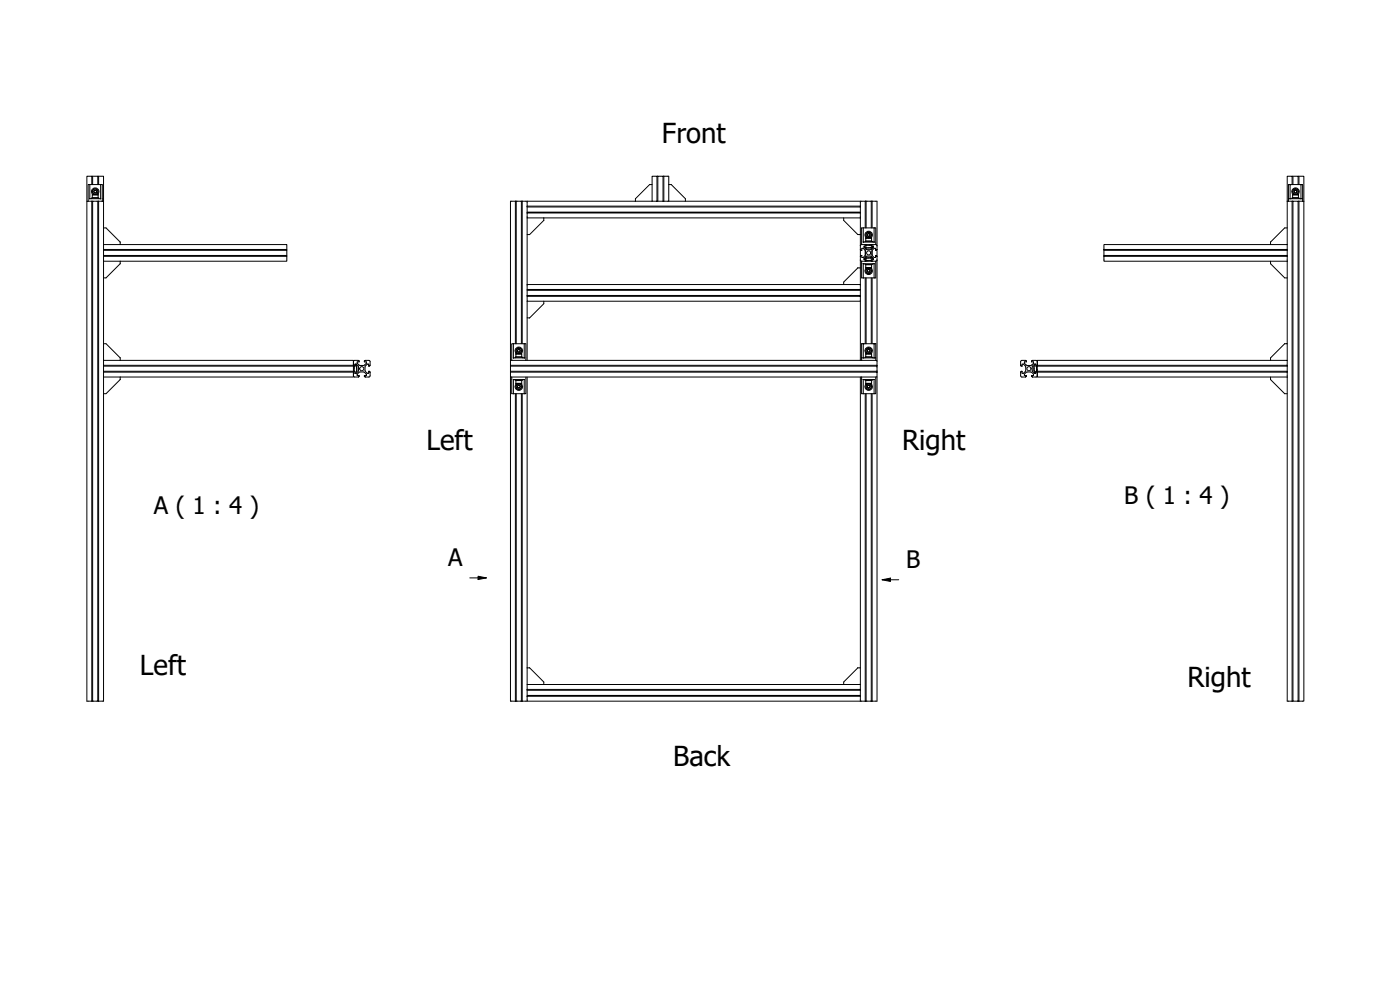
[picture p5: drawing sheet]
<svg xmlns="http://www.w3.org/2000/svg" width="420mm" height="297mm" viewBox="0 0 420 297" stroke-linecap="round" stroke-linejoin="round" font-family="sans-serif">
<defs><g id="words">
<g font-size="8.2">
<text x="198.7" y="43">Front</text>
<text x="128" y="135.1">Left</text>
<text x="270.7" y="135.1">Right</text>
<text x="42" y="202.6">Left</text>
<text x="356.4" y="206">Right</text>
<text x="202.1" y="229.7">Back</text>
</g>
<g font-size="7.2">
<text x="46.2" y="154.3">A ( 1 : 4 )</text>
<text x="337.4" y="151.2">B ( 1 : 4 )</text>
<text x="134.5" y="169.9">A</text>
<text x="272" y="170.5">B</text>
</g>
</g></defs>
<!-- layer: Visible (ISO) -->
<g fill="none" stroke="#000" stroke-width=".3">
<path d="M26.9 59.6h3.3M26.9 55.4h-.5l.1 5M26.9 55.4h.1M26.9 55.4h3.8v5M27 59.6h.1M27 55.4l-.1 4.2M27.4 59.6v-.2h2.3v.2M27.5 55.4v-2.5h-1.4v7.5M27.5 52.9h.3v2.5M27.7 59.3h1.7M27.7 58.5h1.7M27.7 59.3l.1 .1"/>
<path d="M27.7 58.5v.8M27.8 58.4h1.6M27.8 58.4l-.1 .1M27.8 58.4h.1M27.8 52.9h1.5v2.5M27.9 58.4a1.12 1.12 0 0 1-.2-1.7 1.12 1.12 0 0 1 1.7 0 1.12 1.12 0 0 1-.2 1.7M28.4 57.1a.43 .43 0 0 0-.2 .7 .43 .43 0 0 0 .7 0 .43 .43 0 0 0-.1-.7M28.4 57.1h.4M28.4 57.1l-.3 .4 .3 .4h.4l.2-.4-.2-.4M29.3 52.9h.3v2.5M29.3 58.3v.1M29.4 58.4v.1"/>
<path d="M29.4 58.3v.1M29.4 59.3v.1M29.4 58.5v.8M29.6 52.9h1.5v7.5M30.2 59.6h.1M30.2 55.4v4.2M190.7 59.6v.8M190.7 59.6h.1M195.7 55.4h-.7l-4.3 4.2M195.7 52.9h1.5v7.5h-1.5zM197.2 52.9h.2M199 52.9h1.7v7.5h-3.5"/>
<path d="M199.3 52.9l-.1 7.5M200.7 55.4h.1M200.7 55.4h.7M201.4 55.4h.1M201.5 55.4l4.2 4.2v.8M386.7 55.4v4.2M386.7 59.6v.8M386.7 55.4h.1M386.7 55.4h4.2M386.7 59.6h4.2M387.2 59.6h.1M387.2 55.4v4.2"/>
<path d="M387.2 55.4h.1M387.7 59.6v-.2h2.2v.2M387.8 55.4v-2.5h-1.5v7.5M387.8 52.9h.2v2.5M387.9 59.3h1.8M387.9 58.5h1.8M387.9 59.3l.1 .1M387.9 58.5v.8M388 58.3v.1M388 58.4l1.7 .1M388 58.4l-.1 .1M388 52.9h1.6v2.5"/>
<path d="M388.1 58.4a1.12 1.12 0 0 1-.1-1.7 1.12 1.12 0 0 1 1.6 0 1.12 1.12 0 0 1-.1 1.7M389.1 57.8a.43 .43 0 0 0 0-.6 .43 .43 0 0 0-.7 .1 .43 .43 0 0 0 .2 .6M389.1 57.8l-.5 .1M389.1 57.9l.1-.4-.2-.4-.5 .1-.1 .4 .2 .3M389.1 57.9h-.5M389.6 52.9h.2v2.5M389.6 58.3v.1M389.7 59.3l-.1 .1M389.7 58.5v.8M389.8 52.9h1.5v7.5M390.4 55.4h.1M390.4 59.6h.1"/>
<path d="M390.4 55.4v4.2M390.9 55.4h.1M390.9 55.4v4.2M390.9 59.6v.8M26.4 60.4h-.3v150h3.2l.1-150M26.4 60.4h1.4M27.6 60.4l-.1 150M29.6 60.4l-.1 150M30.7 60.4h.1M31.1 60.4h-3.3l-.1 150M31.1 60.4v52.7h75v-.3M31.1 68.4h.7l4.3 4.2"/>
<path d="M31.1 76.9h55v1.5h-55M31.1 76.7h55v.2M31.1 75.1h55v1.6M31.1 74.9h55v.2M31.1 73.4h55v1.5M31.1 78.4h.1M31.1 73.4h.1M36.1 79.1l-4.3 4.3h-.7M36.1 72.6h.1M36.1 72.6v.8M36.1 78.4v.7M36.1 78.4h.1"/>
<path d="M36.1 79.1h.1M154.7 60.4v42.7M154.9 60.4v42.7M156.5 60.4v42.7M156.7 60.4v42.7M158.2 61.8l100 .1M158.2 62.1h100M158.2 63.7h100v.2h-100zM158.2 63.9v1.5h100M158.2 60.4v3.3M158.2 65.4v21.5M163.2 65.4v.7"/>
<path d="M163.2 66.1l-4.2 4.3h-.8M163.2 66.1h.1M190.7 60.4h.1M195.7 60.4h.1M195.7 60.4h-42.5v51l110 .1M197.4 60.4v-7.5h1.6v7.5M200.7 60.4h62.5v47.7M200.7 60.4h.1M253.2 65.4v.7l4.2 4.3M257.4 70.4h.1M257.5 70.4h.7M258.2 70.4h.1"/>
<path d="M258.2 60.4v3.3M258.2 63.9v21.5M258.2 74.8v.1M258.2 78l.4 .4M258.2 76.9h.1M258.2 74.9h.1M258.3 74.9v.2h.3l.1-.6h.4l.6 .7v1.4l-.7 .7-.3-.1v-.5M258.6 78.4v5h.5M258.6 78.4h4.2M258.6 78.4h.1M258.6 76.7l-.3 .2M258.6 76.7h.1"/>
<path d="M259 79.1h3.4M259 72.6h3.4M259.1 79.1v4.3M259.1 68.4v4.2M259.1 79.1h.1M259.1 72.6h.1M259.4 77.9l-.1-.4 .7-.6h1.2l.9 .6-.1 .4M259.4 77.9h.5M259.4 73.8v.3l.6 .2 1.8-.2M259.4 77.7l.7-.3h1.3l-1.8 .3M259.4 77.7h.2v.2M259.4 77.7v.2"/>
<path d="M259.6 72.6v-.2h2.2v.2M259.6 79.1v.3h2.2v-.3M259.6 73.4h.1M259.7 78.3h.1M259.7 73.4l.2 .1M259.7 60.4v8M259.7 74.2v.4M259.7 75.2v1.4M259.7 77.2v.4M259.7 78.3l.8-.2 1.2 .2M259.8 71.5v.8M259.8 79.4v.9"/>
<path d="M259.8 72.3h1.8M259.8 71.5h1.8M259.8 72.3l.1 .1M259.8 79.4h1.8M259.9 77.9v.1M259.9 73.5v.1M259.9 71.3v.1M259.9 71.4h1.6M259.9 71.4l-.1 .1M259.9 79.4h-.1M259.9 73.4v.4h-.5M259.9 73.6h1.6"/>
<path d="M259.9 60.4v8M259.9 74.3v.5M259.9 76.9v.5M259.9 78v.4M259.9 73.4v.2M259.9 78.1v.3M260 71.4a1.12 1.12 0 0 1-.1-1.7 1.12 1.12 0 0 1 1.6 0 1.12 1.12 0 0 1-.1 1.7M260.4 78.1v.3M260.5 70.9l-.2-.4 .2-.4h.4l.2 .4-.2 .4M260.5 70.9h.4M260.5 70.9a.43 .43 0 0 1-.1-.7 .43 .43 0 0 1 .6 0 .43 .43 0 0 1-.1 .7M261 73.4v.2"/>
<path d="M261.5 73.4v.4h.5M261.5 76.9l-.1 .5 .6 .3v.2M261.5 60.4v8M261.5 71.3v.1M261.5 74.3v.5M261.5 71.4l.1 .1M261.5 79.4h.1M261.6 71.5v.8M261.6 79.4v.9M261.6 72.3l-.1 .1M261.7 76.4l.7 .9 .3-.1 .1-.5h.2M261.7 60.4v8"/>
<path d="M261.7 74.2v.4M261.7 75.2v1.4M261.7 77.2v.4M261.7 78.3v.1M261.7 78.4h.1M261.7 73.4l-.2 .2M261.8 74.1h.2l-.7 .3-1.3-.1M261.8 73.8v.3M262 73.8v.3M262 73.8l.1 .5-.9 .6h-1.2l-.7-.7 .1-.4M262 77.9h-.5v.5M262.3 79.1h.1"/>
<path d="M262.3 72.6h.1M262.3 68.4v4.2M262.3 79.1v4.3M262.8 78.4v5h-.5M262.8 73.4l.4 .4M262.8 73.4v-5h-4.2v5M262.8 73.4h-4.2l-.4 .4M262.8 73.4h.1M263 76.7h.1M263.1 76.7l.1 .2M263.2 76.9h.1M263.2 74.8l-.4 .3-.1-.6h-.4l-.6 .9"/>
<path d="M263.2 78l-.4 .4M331.3 73.4h55v1.5h-55zM331.3 74.9v.2h55M331.3 75.1v1.6h55M331.3 76.9h55M331.3 76.7v1.7h55M381.3 79.1h.1M381.3 79.1l4.3 4.3h.7M381.3 72.6v.8M381.3 72.6h.1M381.3 78.4v.7M381.3 73.4h.1"/>
<path d="M386.3 73.4h.1M386.3 68.4h-.7l-4.3 4.2M386.3 60.4h1.7M386.3 60.4v13M386.3 74.9v33.2M386.3 78.4h.1M386.7 60.4h.1M387.8 60.4v150M388 60.4h1.6v150h-1.6zM389.6 60.4h1.7M389.9 60.4l-.1 150M390.9 60.4h.1"/>
<path d="M391.3 60.4v150h-1.7M158.2 86.9h100v.2h-100zM158.2 85.4h100v1.5M158.2 88.9h100v1.5h-100zM158.2 88.7h100M158.2 87.1v1.8M158.2 90.4v17.7M158.2 90.4h.1M163.2 90.4v.7l-4.2 4.3h-.8M257.4 80.4l-4.2 4.2v.8M257.5 80.4h-.1M257.5 80.4h.7"/>
<path d="M258.2 85.4h.1M258.2 87.1v1.8M258.2 90.4v17.7M259.1 83.4h3.2M259.7 83.4v19.7M259.8 80.3h1.8M259.8 80.3l.1 .1M259.9 80.3v.2M259.9 80.4h1.6M259.9 80.4h.1M259.9 83.4v19.7M260 80.4a1.12 1.12 0 0 0-.1 1.6 1.12 1.12 0 0 0 1.6 0 1.12 1.12 0 0 0-.1-1.6"/>
<path d="M260.5 81.6l-.2-.3 .2-.4h.4l.2 .4-.2 .3M260.5 81.6h.4M260.5 81.6a.43 .43 0 0 1-.1-.6 .43 .43 0 0 1 .6 0 .43 .43 0 0 1-.1 .6M261.5 80.4h.1M261.5 83.4v19.7M261.5 80.3v.2M261.6 80.3l-.1 .1M261.7 83.4v19.7M31.1 111.6l75 .1M31.1 111.4h75v1.4M31.1 109.8l75 .1v1.5l.4 .1M31.1 109.6l75 .1"/>
<path d="M31.1 108.1h75v.4M31.1 103.1h.7l4.3 4.3M31.1 113.1v97.3h-1.8M31.1 113.1h.1M31.1 108.1h.1M36.1 113.9l-4.3 4.2h-.7M36.1 107.4h.1M36.1 107.4v.7M36.1 113.1h.1M36.1 113.1v.8M36.1 113.9h.1M106.1 108.5v1.4l.4-.1"/>
<path d="M106.1 110.4h.2M106.1 112.8l.3 .3h1.1M106.1 109.6h.1M106.1 111.7h.1M106.1 109.6l.1 .1M106.2 109.8v.1M106.2 109.7v.1M106.2 111.5v.1M106.2 111.6l-.1 .1M106.2 111.4v.1M106.3 109.9v1.5M106.5 109.3h.4l.7 .6v1.2l-.6 .9h-.5"/>
<path d="M106.5 109.3v.5M106.5 111.5v.5M106.5 109.5h.3M106.5 109.3h.3M106.8 109.5v-.2l.3 .7-.1 1.4M106.8 109.5l.2 1.9-.2 .5h-.3M107.5 108.1h-1.1l-.3 .4M107.5 108.1v.1M107.5 113.1h.1M107.5 108.2h.1M107.5 108.2l.3 .1v.3h-.6v.4l.5 .5h1.7M107.8 112.7l-.3 .4"/>
<path d="M109.3 112.7l.3 .4M109.4 111.7l-1.5-.1-.7 .7v.4h.6M109.4 111.8l.5 .5 .1 .3-.7 .1M109.6 108.2h.1M109.6 113.1h.1M109.6 108.2l-.2 .1v.3h.5l.1 .4-.6 .5M109.6 108.1l1.4 .2 .1 1.3M109.6 108.1v.1M110.2 112h.1M110.2 109.3l-.7 .8 .1 1.2 .6 .7M110.2 109.3h.1M110.2 109.3h.4v.5"/>
<path d="M110.6 111.5h.4M110.6 109.8h.4M110.6 111.5v.5h-.4M111 109.7v.1M111 111.5v.1M111 111.6v.1M111 109.6h.1M111 111.7h.1M111 109.6v.1M111.1 109.6h-.1M111.1 111.7l-.1 1.2-1.4 .2M153.2 111.7h110v1.4h-110z"/>
<path d="M153.2 109.8l110 .1v1.8M153.2 109.6l110 .1M153.2 108.1h110v1.8M153.2 113.1v97.3h5M153.2 111.4v.3M153.6 113.1v5h.5M153.6 113.1h.1M154 107.4h3.4M154 113.9h3.4M154.1 103.1h3.2M154.1 103.1h-.5v5M154.1 113.9v4.2"/>
<path d="M154.1 103.2v4.2M154.1 118.1h3.2M154.1 107.4h.1M154.1 113.9h.1M154.6 113.9v.2h2.2v-.2M154.6 107.4v-.2h2.2v.2M154.7 118.1v92.3M154.8 114.2h1.8M154.8 115h1.8M154.8 115l.1 .1M154.8 106.2v.9M154.8 114.2v.8"/>
<path d="M154.8 107.1h1.8M154.8 106.2h1.8M154.8 107.1l.1 .1M154.9 106v.2M154.9 115.1v.1M154.9 106.2h-.1M154.9 115.1h1.6M154.9 114.1l-.1 .1M154.9 106.2h1.6M154.9 106.1v.1M154.9 118.1v92.3M155 106.2a1.12 1.12 0 0 1-.1-1.7 1.12 1.12 0 0 1 1.6 0 1.12 1.12 0 0 1-.1 1.7"/>
<path d="M155 115.1a1.12 1.12 0 0 0-.1 1.7 1.12 1.12 0 0 0 1.6 0 1.12 1.12 0 0 0-.1-1.7M155.5 116.4a.43 .43 0 0 1-.1-.7 .43 .43 0 0 1 .6 0 .43 .43 0 0 1-.1 .7M155.5 105.6a.43 .43 0 0 1-.1-.6 .43 .43 0 0 1 .6 0 .43 .43 0 0 1-.1 .6M155.5 116.4h.4M155.5 105.6h.4M155.5 116.4l-.2-.4 .2-.4h.4l.2 .4-.2 .4M155.5 105.6l-.2-.3 .2-.4h.4l.2 .4-.2 .3M156.5 106.1v.1M156.5 115.1v.1M156.5 118.1v92.3M156.5 114.1l.1 .1M156.5 106.2h.1"/>
<path d="M156.5 106v.2M156.6 115l-.1 .1M156.6 106.2v.9M156.6 114.2v.8M156.6 107.1l-.1 .1M156.7 118.1v92.3M157.3 107.4h.1M157.3 113.9h.1M157.3 103.1h.5v5M157.3 103.2v4.2M157.3 113.9v4.2M157.3 118.1h.1"/>
<path d="M157.8 113.1v5h-.5M158.2 113.1v92.3M258.2 113.1v92.3M258.6 107.4v.7M258.6 103.1v4.3h4.2M258.6 113.1v5h.5M258.6 103.1h4.2M259.1 103.1h.1M259 113.9h3.4M259.1 103.1v4.3M259.1 113.9v4.2M259.1 107.4h.1"/>
<path d="M259.1 103.1v.1M259.1 103.2h.1M259.1 118.1h3.2M259.1 113.9h.1M259.6 113.9v.2h2.2v-.2M259.6 107.4v-.2h2.2v.2M259.7 118.1v92.3M259.8 114.2h1.8M259.8 115h1.8M259.8 115l.1 .1M259.8 106.2v.9M259.8 114.2v.8"/>
<path d="M259.8 107.1h1.8M259.8 106.2h1.8M259.8 107.1l.1 .1M259.9 106v.2M259.9 115.1v.1M259.9 115.1h1.6M259.9 114.1l-.1 .1M259.9 106.2h1.6M259.9 106.2h-.1M259.9 106.1v.1M259.9 118.1v92.3M260 106.2a1.12 1.12 0 0 1-.1-1.7 1.12 1.12 0 0 1 1.6 0 1.12 1.12 0 0 1-.1 1.7"/>
<path d="M260 115.1a1.12 1.12 0 0 0-.1 1.7 1.12 1.12 0 0 0 1.6 0 1.12 1.12 0 0 0-.1-1.7M260.3 116.1l.1-.4 .4-.1 .3 .3-.1 .4-.4 .1M260.3 116.1l.3 .3M260.3 116.1a.43 .43 0 0 1 .4-.5 .43 .43 0 0 1 .4 .5 .43 .43 0 0 1-.5 .3M260.5 105.6l-.2-.3 .2-.4h.4l.2 .4-.2 .3M260.5 105.6h.4M260.5 105.6a.43 .43 0 0 1-.1-.6 .43 .43 0 0 1 .6 0 .43 .43 0 0 1-.1 .6M261.5 106.1v.1M261.5 115.1v.1M261.5 118.1v92.3M261.5 114.1l.1 .1M261.5 106.2h.1"/>
<path d="M261.5 106v.2M261.6 115l-.1 .1M261.6 106.2v.9M261.6 114.2v.8M261.6 107.1l-.1 .1M261.7 118.1v92.3M262.3 113.9h.1M262.3 103.2h.1M262.3 107.4h.1M262.3 103.1h.1M262.3 103.1v4.3M262.3 113.9v4.2"/>
<path d="M262.8 113.1v5h-.5M262.8 103.1h.1M262.8 103.1v4.3M262.8 107.4v.7M262.8 108.1h.1M263.2 113.1v97.3h-5M306.3 108.5v1.1M306.3 111.7v1.1M306.3 112.8l.4 .3h1.1M306.3 109.6h.1M306.4 109.6v.1M306.4 111.7h-.1"/>
<path d="M306.4 109.7v.1M306.4 111.5v.1M306.4 111.5h.4M306.4 109.8h.4M306.4 111.6v.1M306.8 111.5v.5h.3M307.1 109.3h-.3v.5M307.1 109.3h.1M307.2 109.3l.6 .6v1.2l-.6 .9M307.2 112h-.1M307.8 108.1h-1.1l-.4 .4M307.8 108.1v.1"/>
<path d="M307.8 113.1h.1M307.8 108.2h.1M307.8 108.2l.2 .3M308 112.7h.1M308 108.5v.1M308 112.7l-.2 .4M309.6 112.7l.2 .4M309.8 108.2l-.2 .1v.3h.5M309.8 108.2h.1M309.8 113.1h.1M309.9 108.1l1.4 .2v1.6h75M309.9 108.1l-.1 .1"/>
<path d="M310.1 112.7h-.5M310.1 112.7l.1-.5-.9-.6-1.4 .1-.5 .6v.3l.6 .1M310.1 108.6l.1 .4-.9 .7-1.4-.2-.5-.5v-.4h.6M310.3 109.9v1.4l.3 .6v-.2M310.6 111.7h.3M310.6 111.9h.3M310.8 109.3h.1M310.8 109.3h-.4l-.6 .8v1.2l.6 .7h.4M310.9 112h-.1M310.9 109.3h-.3l-.3 .6 .3 1.8M310.9 109.3v.5M310.9 111.5v.5"/>
<path d="M310.9 109.8l.4 .1v1.5l75 .1M310.9 111.5l.4-.1v1.4M311.1 109.9v1.5M311.1 110.9h.2M311.1 111.4l.1 .1M311.2 109.8l-.1 .1M311.2 109.7v.1M311.2 111.5v.1M311.2 111.6v.1M311.2 111.7h.1M311.2 109.6h.1M311.2 109.6v.1"/>
<path d="M311.3 109.6h.1M311.3 108.1h75v1.5h-75zM311.3 111.6l75 .1M311.3 112.8v.3h75M311.3 112.8l-.4 .3h-1M381.3 113.9h.1M381.3 113.9l4.3 4.2h.7M381.3 113.1v.8M385.6 103.1l-4.3 4.3v.7M385.6 103.1h-.1M385.6 103.1h.7M386.3 108.1h.1"/>
<path d="M386.3 109.6v100.8h1.7M386.3 113.1h.1M158.2 205.4h100v1.5h-100zM158.2 207.1h100M158.2 208.7h100v.2h-100zM158.2 208.9v1.5h100M158.2 200.4h.8l4.2 4.2v.8M158.2 206.9v1.8M158.2 200.4h.1M158.2 205.4h.1M257.4 200.4l-4.2 4.2v.8M257.5 200.4h-.1"/>
<path d="M257.5 200.4h.7M258.2 205.4h.1M258.2 206.9v1.8M258.2 208.9v1.5"/>
<circle cx="28.6" cy="57.5" r=".79"/>
<circle cx="28.6" cy="57.5" r=".88"/>
<circle cx="388.8" cy="57.5" r=".88"/>
<circle cx="388.8" cy="57.5" r=".79"/>
<circle cx="260.7" cy="70.5" r=".88"/>
<circle cx="260.7" cy="70.5" r=".79"/>
<circle cx="260.7" cy="75.9" r=".63"/>
<circle cx="260.7" cy="81.3" r=".88"/>
<circle cx="260.7" cy="81.3" r=".79"/>
<circle cx="108.6" cy="110.6" r=".63"/>
<circle cx="155.7" cy="105.3" r=".88"/>
<circle cx="155.7" cy="116" r=".88"/>
<circle cx="155.7" cy="116" r=".79"/>
<circle cx="155.7" cy="105.3" r=".79"/>
<circle cx="260.7" cy="105.3" r=".88"/>
<circle cx="260.7" cy="116" r=".88"/>
<circle cx="260.7" cy="105.3" r=".79"/>
<circle cx="260.7" cy="116" r=".79"/>
<circle cx="308.8" cy="110.6" r=".63"/>
</g>
<!-- layer: Section Line (ISO) -->
<path d="M141 173.4h5M143.5 172.9l2.5 .5-2.5 .5zM264.7 174l2.5-.5v1zM264.7 174h5" fill="none" stroke="#000" stroke-width=".3"/>
<g fill="#000">
<path d="M143.5 172.9l2.5 .5-2.5 .5z" fill-rule="evenodd"/>
<path d="M264.7 174l2.5-.5v1z" fill-rule="evenodd"/>
</g>
<use href="#words"/>
</svg>
